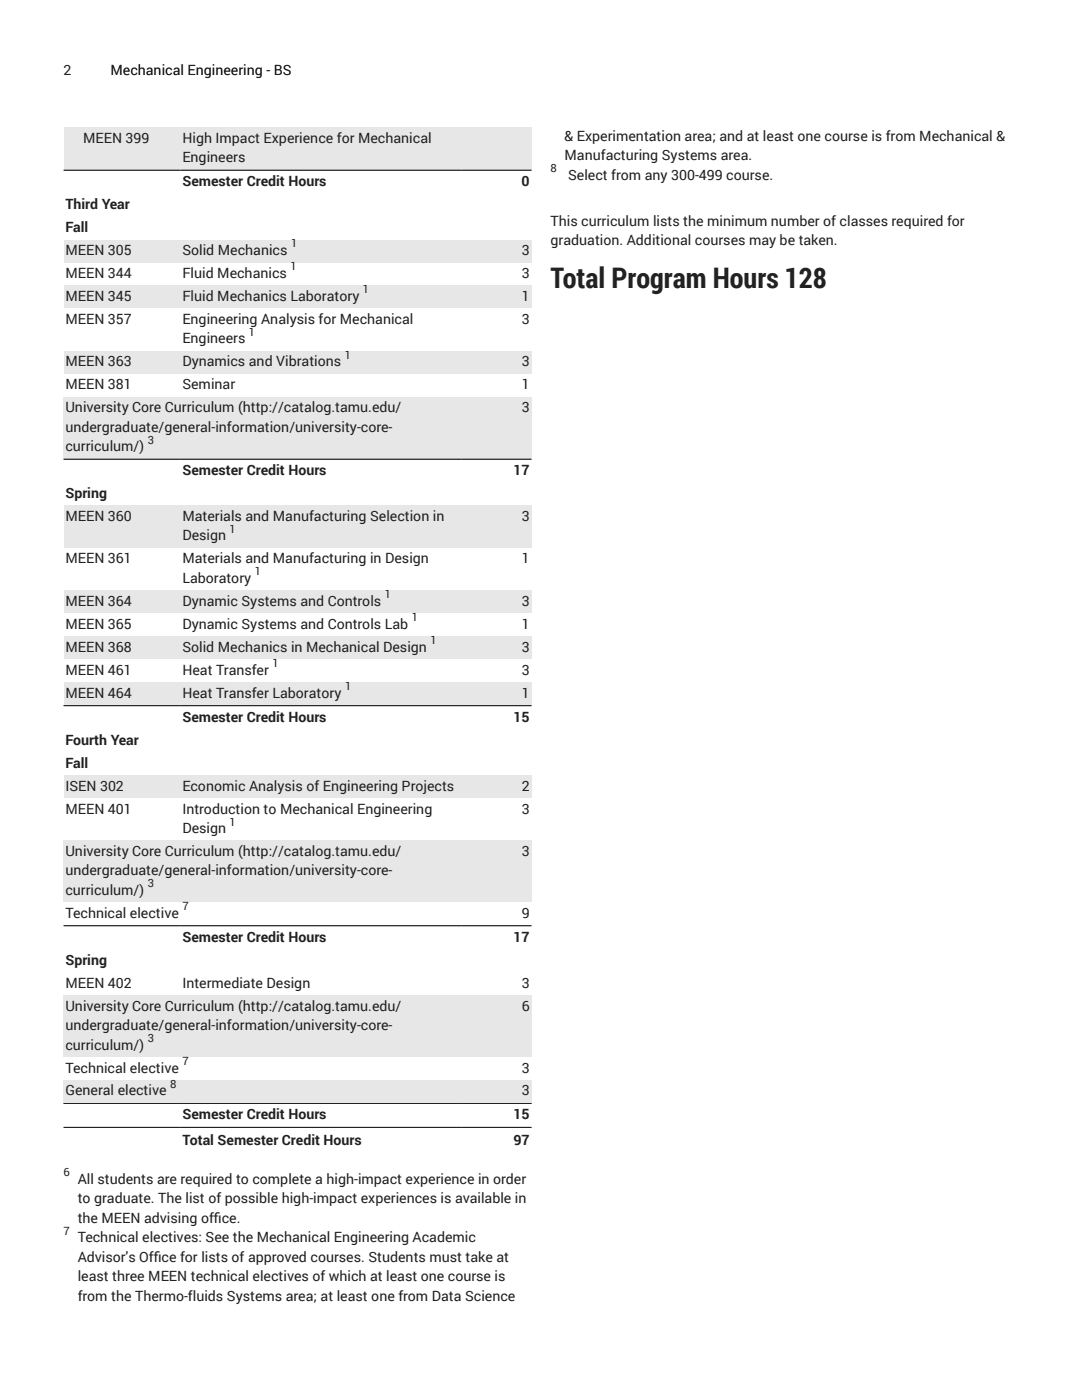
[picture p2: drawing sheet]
<svg xmlns="http://www.w3.org/2000/svg" width="216mm" height="279mm" viewBox="0 0 216 279" stroke-linecap="round" stroke-linejoin="round" font-family="sans-serif">
<defs><g id="words">
<text font-size="5.6" fill="#231f20" x="109.9" y="57.5">Total Program Hours 128</text>
<g font-size="2.8" fill="#231f20">
<text x="12.7" y="14.9">2</text>
<text x="16.6" y="28.5">MEEN 399</text>
<text x="36.4" y="28.5">High Impact Experience for Mechanical</text>
<text x="112.7" y="28.1">&amp; Experimentation area; and at least one course is from Mechanical &amp;</text>
<text x="36.4" y="32.4">Engineers</text>
<text x="112.7" y="32">Manufacturing Systems area.</text>
<text x="113.4" y="35.9">Select from any 300-499 course.</text>
<text x="13.1" y="41.7">Third Year</text>
<text x="36.4" y="37.1">Semester Credit Hours</text>
<text x="104.1" y="37.1">0</text>
<text x="13.1" y="46.3">Fall</text>
<text x="109.9" y="45.1">This curriculum lists the minimum number of classes required for</text>
<text x="13.1" y="50.9">MEEN 305</text>
<text x="36.4" y="50.9">Solid Mechanics</text>
<text x="104.1" y="50.9">3</text>
<text x="109.9" y="48.9">graduation. Additional courses may be taken.</text>
<text x="13.1" y="55.5">MEEN 344</text>
<text x="36.4" y="55.5">Fluid Mechanics</text>
<text x="104.1" y="55.5">3</text>
<text x="13.1" y="60.1">MEEN 345</text>
<text x="13.1" y="64.6">MEEN 357</text>
<text x="36.4" y="60.1">Fluid Mechanics Laboratory</text>
<text x="36.4" y="64.6">Engineering Analysis for Mechanical</text>
<text x="104.1" y="60.1">1</text>
<text x="104.1" y="64.6">3</text>
<text x="36.4" y="68.5">Engineers</text>
<text x="13.1" y="73.1">MEEN 363</text>
<text x="13.1" y="77.7">MEEN 381</text>
<text x="36.4" y="73.1">Dynamics and Vibrations</text>
<text x="36.4" y="77.7">Seminar</text>
<text x="104.1" y="73.1">3</text>
<text x="104.1" y="77.7">1</text>
<text x="13.1" y="82.3">University Core Curriculum (http://catalog.tamu.edu/</text>
<text x="104.1" y="82.3">3</text>
<text x="13.1" y="86.2">undergraduate/general-information/university-core-</text>
<text x="13.1" y="90">curriculum/)</text>
<text x="36.4" y="94.8">Semester Credit Hours</text>
<text x="102.5" y="94.8">17</text>
<text x="13.1" y="99.4">Spring</text>
<text x="13.1" y="104">MEEN 360</text>
<text x="36.4" y="104">Materials and Manufacturing Selection in</text>
<text x="36.4" y="107.9">Design</text>
<text x="104.1" y="104">3</text>
<text x="13.1" y="112.4">MEEN 361</text>
<text x="36.4" y="112.4">Materials and Manufacturing in Design</text>
<text x="104.1" y="112.4">1</text>
<text x="36.4" y="116.3">Laboratory</text>
<text x="13.1" y="120.9">MEEN 364</text>
<text x="13.1" y="125.5">MEEN 365</text>
<text x="36.4" y="120.9">Dynamic Systems and Controls</text>
<text x="36.4" y="125.5">Dynamic Systems and Controls Lab</text>
<text x="104.1" y="120.9">3</text>
<text x="104.1" y="125.5">1</text>
<text x="13.1" y="130.1">MEEN 368</text>
<text x="36.4" y="130.1">Solid Mechanics in Mechanical Design</text>
<text x="104.1" y="130.1">3</text>
<text x="13.1" y="134.7">MEEN 461</text>
<text x="36.4" y="134.7">Heat Transfer</text>
<text x="104.1" y="134.7">3</text>
<text x="13.1" y="139.3">MEEN 464</text>
<text x="36.4" y="139.3">Heat Transfer Laboratory</text>
<text x="104.1" y="139.3">1</text>
<text x="13.1" y="148.6">Fourth Year</text>
<text x="36.4" y="144">Semester Credit Hours</text>
<text x="102.5" y="144">15</text>
<text x="13.1" y="153.2">Fall</text>
<text x="13.1" y="157.8">ISEN 302</text>
<text x="36.4" y="157.8">Economic Analysis of Engineering Projects</text>
<text x="104.1" y="157.8">2</text>
<text x="13.1" y="162.4">MEEN 401</text>
<text x="36.4" y="162.4">Introduction to Mechanical Engineering</text>
<text x="36.4" y="166.2">Design</text>
<text x="104.1" y="162.4">3</text>
<text x="13.1" y="170.8">University Core Curriculum (http://catalog.tamu.edu/</text>
<text x="104.1" y="170.8">3</text>
<text x="13.1" y="174.7">undergraduate/general-information/university-core-</text>
<text x="13.1" y="178.6">curriculum/)</text>
<text x="13.1" y="183.2">Technical elective</text>
<text x="104.1" y="183.2">9</text>
<text x="36.4" y="187.9">Semester Credit Hours</text>
<text x="102.5" y="187.9">17</text>
<text x="13.1" y="192.5">Spring</text>
<text x="13.1" y="197.1">MEEN 402</text>
<text x="36.4" y="197.1">Intermediate Design</text>
<text x="104.1" y="197.1">3</text>
<text x="13.1" y="201.7">University Core Curriculum (http://catalog.tamu.edu/</text>
<text x="104.1" y="201.7">6</text>
<text x="13.1" y="205.6">undergraduate/general-information/university-core-</text>
<text x="13.1" y="209.5">curriculum/)</text>
<text x="13.1" y="214">Technical elective</text>
<text x="104.1" y="214">3</text>
<text x="13.1" y="218.6">General elective</text>
<text x="104.1" y="218.6">3</text>
<text x="36.4" y="223.4">Semester Credit Hours</text>
<text x="102.5" y="223.4">15</text>
<text x="36.4" y="228.5">Total Semester Credit Hours</text>
<text x="102.5" y="228.5">97</text>
<text x="15.5" y="236.3">All students are required to complete a high-impact experience in order</text>
<text x="15.5" y="240.1">to graduate. The list of possible high-impact experiences is available in</text>
<text x="15.5" y="244">the MEEN advising off</text>
<text x="42.7" y="244">ice.</text>
<text x="15.5" y="247.9">Technical electives: See the Mechanical Engineering Academic</text>
<text x="15.5" y="251.8">Advisor's Offce for lists of approved courses. Students must take at</text>
<text x="30.7" y="251.8">i</text>
<text x="15.5" y="255.7">least three MEEN technical electives of which at least one course is</text>
<text x="15.5" y="259.5">from the Thermo-fluids Systems area; at least one from Data Science</text>
</g>
<text font-size="2.8" x="22" y="14.9">Mechanical Engineering - BS</text>
<g font-size="2.3" fill="#231f20">
<text x="109.9" y="34.4">8</text>
<text x="58" y="54">1</text>
<text x="58.1" y="49.4">1</text>
<text x="72.4" y="58.6">1</text>
<text x="49.7" y="67">1</text>
<text x="68.8" y="71.6">1</text>
<text x="29.5" y="88.6">3</text>
<text x="45.8" y="106.4">1</text>
<text x="50.9" y="114.8">1</text>
<text x="76.8" y="119.4">1</text>
<text x="82.2" y="124">1</text>
<text x="85.9" y="128.6">1</text>
<text x="54.4" y="133.2">1</text>
<text x="68.8" y="137.8">1</text>
<text x="45.8" y="164.8">1</text>
<text x="29.5" y="177.1">3</text>
<text x="36.4" y="181.7">7</text>
<text x="29.5" y="208">3</text>
<text x="36.4" y="212.6">7</text>
<text x="33.9" y="217.1">8</text>
<text x="12.7" y="234.8">6</text>
<text x="12.7" y="246.4">7</text>
</g>
</g></defs>
<path d="M12.7 25.4h23.3v8.5h-23.3z" fill="#e6e7e9"/>
<path d="M12.7 34h23.3" fill="none" stroke="#231f20" stroke-width=".2"/>
<path d="M36 25.4h56v8.5h-56z" fill="#e6e7e9"/>
<path d="M36 34h56" fill="none" stroke="#231f20" stroke-width=".2"/>
<path d="M92 25.4h14v8.5h-14z" fill="#e6e7e9"/>
<path d="M12.7 34h93.3" fill="none" stroke="#231f20" stroke-width=".2"/>
<g fill="#e6e7e9">
<path d="M12.7 47.8h23.3v4.6h-23.3z"/>
<path d="M36 47.8h56v4.6h-56z"/>
<path d="M92 47.8h14v4.6h-14z"/>
<path d="M12.7 57h23.3v4.6h-23.3z"/>
<path d="M36 57h56v4.6h-56z"/>
<path d="M92 57h14v4.6h-14z"/>
<path d="M12.7 70h23.3v4.6h-23.3z"/>
<path d="M36 70h56v4.6h-56z"/>
<path d="M92 70h14v4.6h-14z"/>
<path d="M12.7 79.2h79.3v12.3h-79.3z"/>
</g>
<path d="M12.7 91.6h79.3" fill="none" stroke="#231f20" stroke-width=".2"/>
<path d="M92 79.2h14v12.3h-14z" fill="#e6e7e9"/>
<path d="M12.7 91.6h93.3" fill="none" stroke="#231f20" stroke-width=".2"/>
<g fill="#e6e7e9">
<path d="M12.7 100.9h23.3v8.5h-23.3z"/>
<path d="M36 100.9h56v8.5h-56z"/>
<path d="M92 100.9h14v8.5h-14z"/>
<path d="M12.7 117.8h23.3v4.6h-23.3z"/>
<path d="M36 117.8h56v4.6h-56z"/>
<path d="M92 117.8h14v4.6h-14z"/>
<path d="M12.7 127h23.3v4.6h-23.3z"/>
<path d="M36 127h56v4.6h-56z"/>
<path d="M92 127h14v4.6h-14z"/>
<path d="M12.7 136.2h23.3v4.6h-23.3z"/>
</g>
<path d="M12.7 140.8h23.3" fill="none" stroke="#231f20" stroke-width=".2"/>
<path d="M36 136.2h56v4.6h-56z" fill="#e6e7e9"/>
<path d="M36 140.8h56" fill="none" stroke="#231f20" stroke-width=".2"/>
<path d="M92 136.2h14v4.6h-14z" fill="#e6e7e9"/>
<path d="M12.7 140.8h93.3" fill="none" stroke="#231f20" stroke-width=".2"/>
<g fill="#e6e7e9">
<path d="M12.7 154.7h23.3v4.6h-23.3z"/>
<path d="M36 154.7h56v4.6h-56z"/>
<path d="M92 154.7h14v4.6h-14z"/>
<path d="M12.7 167.7h79.3v12.4h-79.3z"/>
<path d="M92 167.7h14v12.4h-14z"/>
</g>
<path d="M12.7 184.8h93.3" fill="none" stroke="#231f20" stroke-width=".2"/>
<g fill="#e6e7e9">
<path d="M12.7 198.6h79.3v12.4h-79.3z"/>
<path d="M92 198.6h14v12.4h-14z"/>
<path d="M12.7 215.5h79.3v4.6h-79.3z"/>
</g>
<path d="M12.7 220.2h79.3" fill="none" stroke="#231f20" stroke-width=".2"/>
<path d="M92 215.5h14v4.6h-14z" fill="#e6e7e9"/>
<path d="M12.7 220.2h93.3M12.7 225h93.3" fill="none" stroke="#231f20" stroke-width=".2"/>
<use href="#words"/>
</svg>
